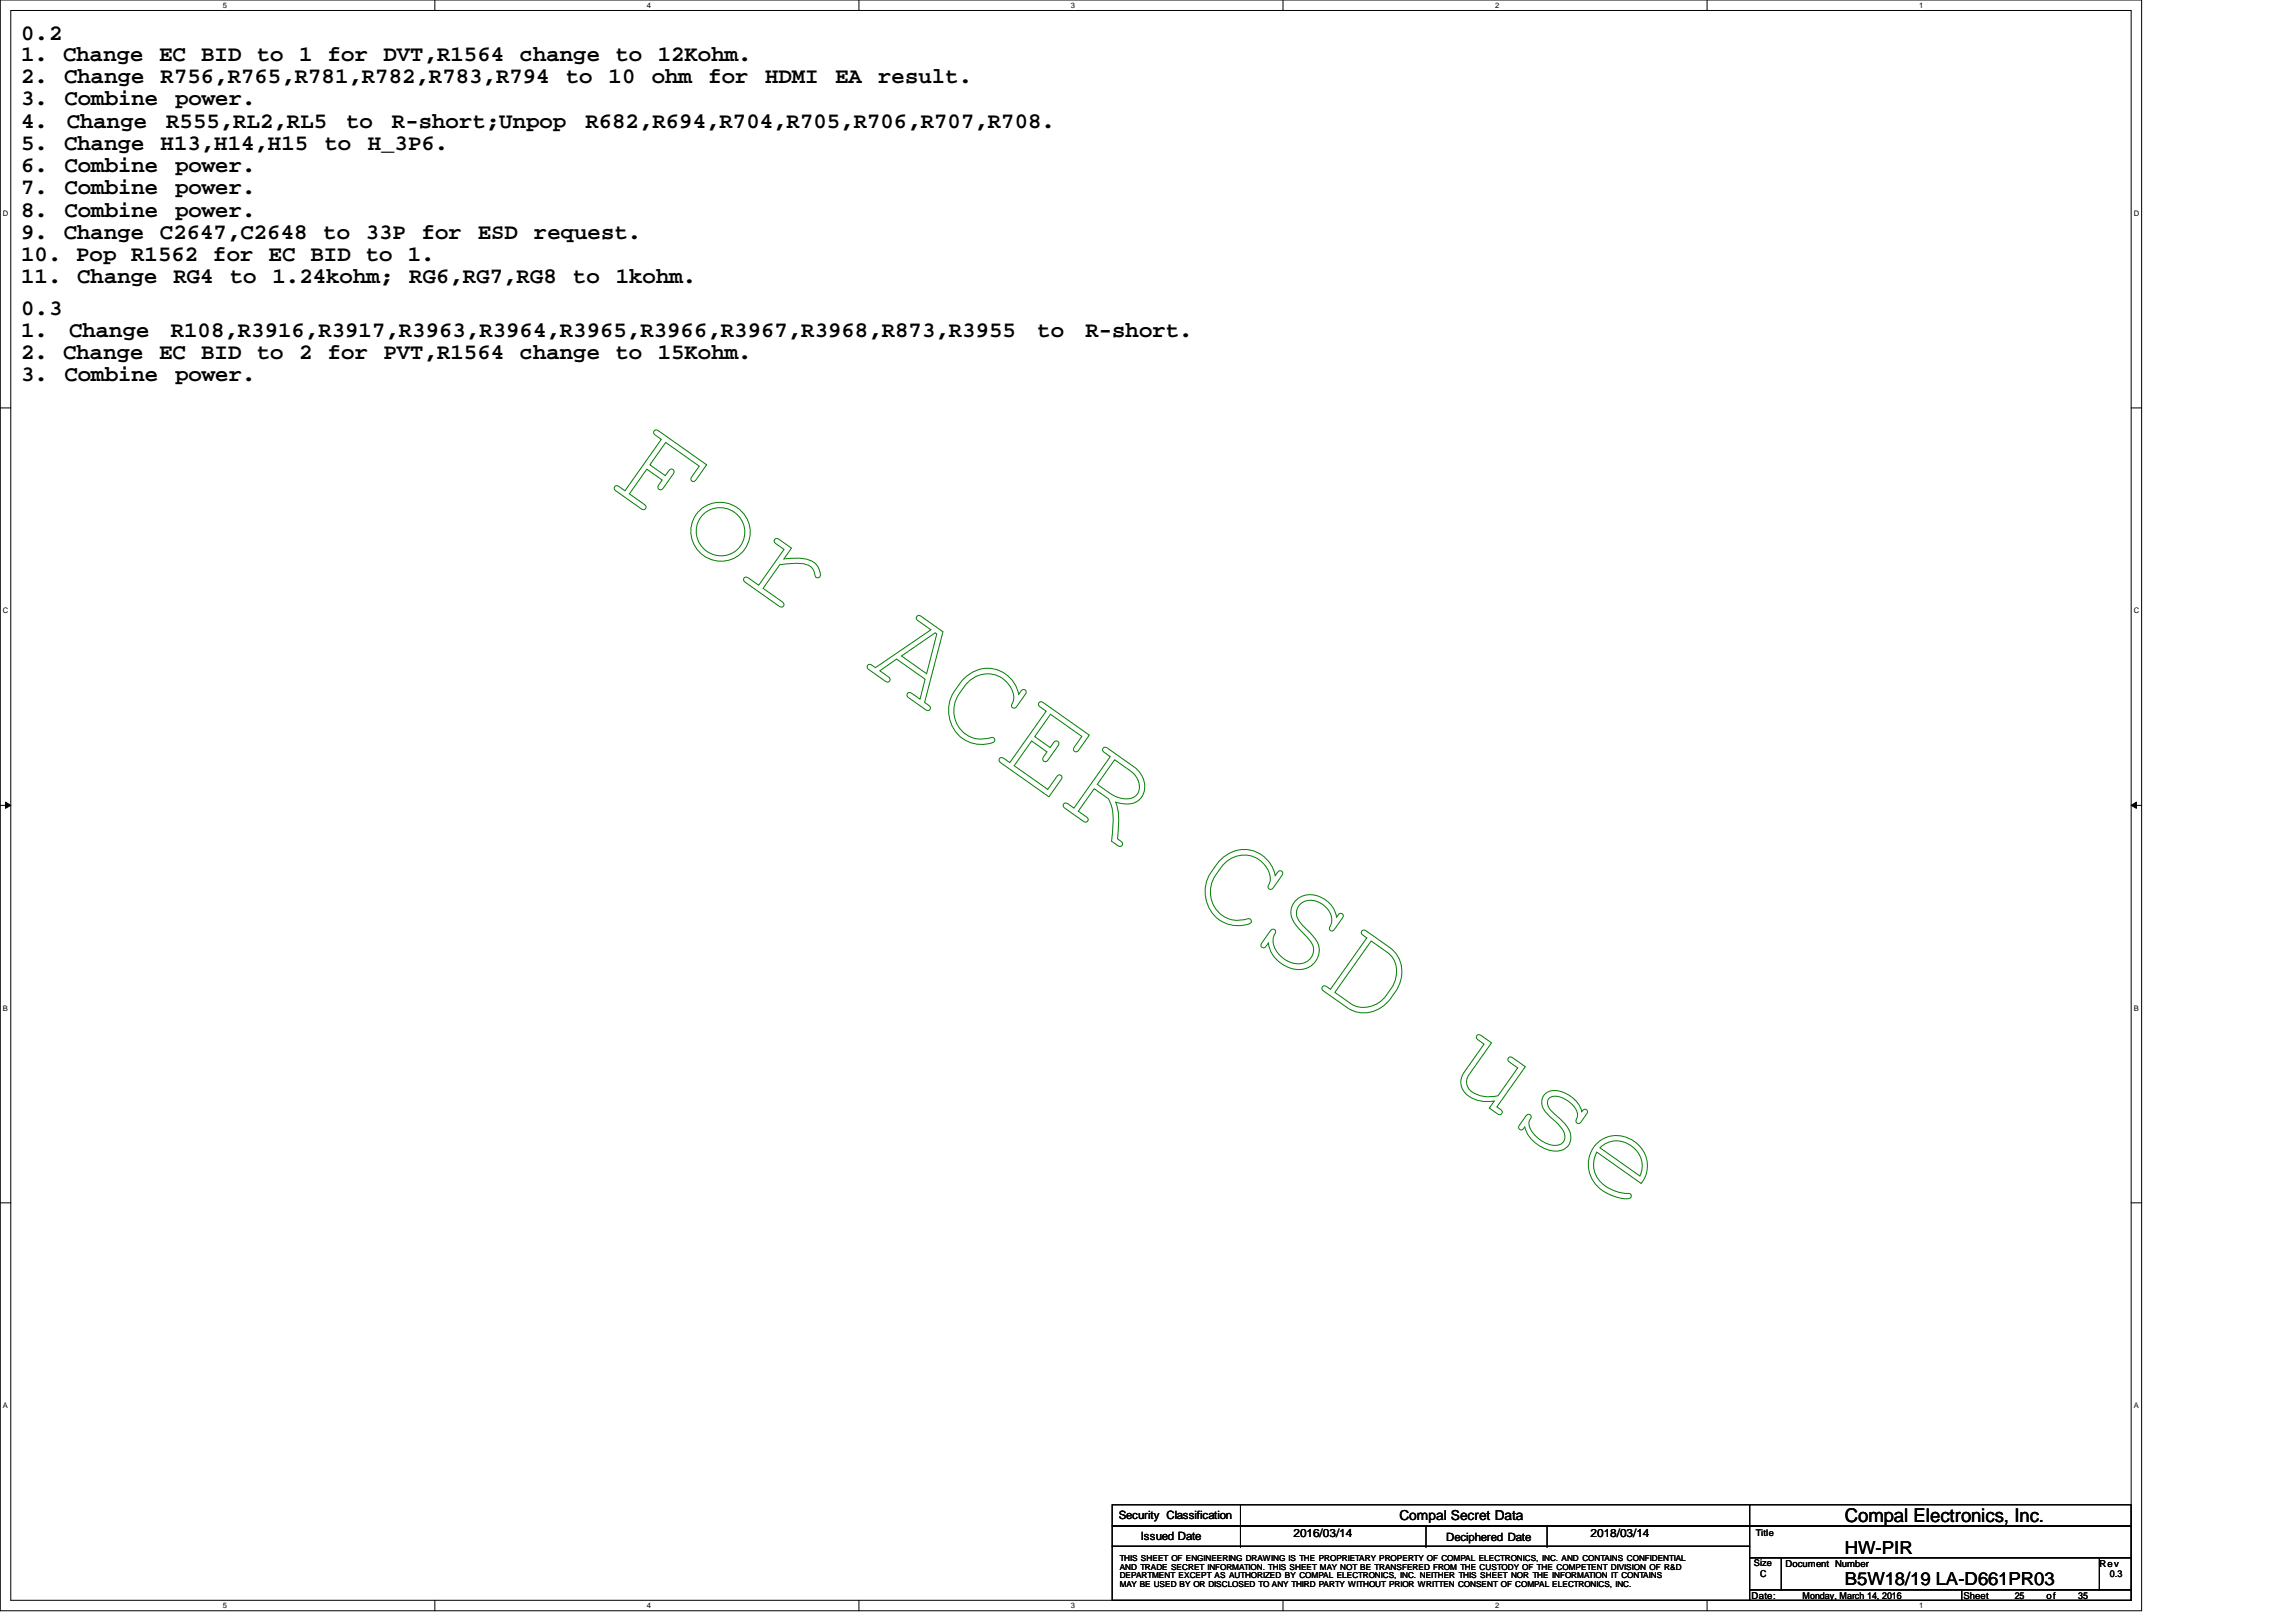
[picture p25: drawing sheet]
<svg xmlns="http://www.w3.org/2000/svg" width="297mm" height="210mm" viewBox="0 0 297 210" stroke-linecap="round" stroke-linejoin="round" font-family="sans-serif">
<defs><g id="words">
<g font-size="2.9">
<text x="2.7" y="5.1">0.2</text>
<text x="2.7" y="7.9">1. Change EC BID to 1 for DVT,R1564 change to 12Kohm.</text>
<text x="2.7" y="10.8">2.</text>
<text x="8.3" y="10.8">Change</text>
<text x="20.8" y="10.8">R756,R765,R781,R782,R783,R794</text>
<text x="73.2" y="10.8">to</text>
<text x="78.7" y="10.8">10</text>
<text x="84.3" y="10.8">ohm for</text>
<text x="99" y="10.8">HDMI</text>
<text x="108" y="10.8">EA</text>
<text x="113.6" y="10.8">result.</text>
<text x="2.7" y="13.6">3.</text>
<text x="2.7" y="16.5">4.</text>
<text x="8.3" y="13.6">Combine</text>
<text x="8.6" y="16.5">Change</text>
<text x="21.5" y="16.5">R555,RL2,RL5</text>
<text x="22.6" y="13.6">power.</text>
<text x="44.8" y="16.5">to</text>
<text x="50.7" y="16.5">R-short;Unpop</text>
<text x="75.7" y="16.5">R682,R694,R704,R705,R706,R707,R708.</text>
<text x="2.7" y="19.4">5.</text>
<text x="2.7" y="22.3">6.</text>
<text x="8.3" y="19.4">Change</text>
<text x="8.3" y="22.3">Combine</text>
<text x="20.8" y="19.4">H13,H14,H15</text>
<text x="22.6" y="22.3">power.</text>
<text x="42" y="19.4">to</text>
<text x="47.6" y="19.4">H_3P6.</text>
<text x="2.7" y="25.1">7.</text>
<text x="2.7" y="28">8.</text>
<text x="8.3" y="25.1">Combine</text>
<text x="8.3" y="28">Combine</text>
<text x="22.6" y="25.1">power.</text>
<text x="22.6" y="28">power.</text>
<text x="2.7" y="30.9">9.</text>
<text x="2.7" y="33.8">10. Pop R1562 for EC BID to 1.</text>
<text x="8.3" y="30.9">Change</text>
<text x="20.7" y="30.9">C2647,C2648</text>
<text x="41.8" y="30.9">to</text>
<text x="47.3" y="30.9">33P</text>
<text x="54.6" y="30.9">for</text>
<text x="61.8" y="30.9">ESD</text>
<text x="69.1" y="30.9">request.</text>
<text x="2.7" y="36.7">11.</text>
<text x="2.7" y="40.8">0.3</text>
<text x="10" y="36.7">Change</text>
<text x="22.4" y="36.7">RG4</text>
<text x="29.7" y="36.7">to</text>
<text x="35.3" y="36.7">1.24kohm;</text>
<text x="53" y="36.7">RG6,RG7,RG8</text>
<text x="74.1" y="36.7">to</text>
<text x="79.7" y="36.7">1kohm.</text>
<text x="2.7" y="43.6">1.</text>
<text x="2.7" y="46.4">2. Change EC BID to 2 for PVT,R1564 change to 15Kohm.</text>
<text x="8.9" y="43.6">Change</text>
<text x="22.1" y="43.6">R108,R3916,R3917,R3963,R3964,R3965,R3966,R3967,R3968,R873,R3955</text>
<text x="134.2" y="43.6">to</text>
<text x="140.4" y="43.6">R-short.</text>
<text x="2.7" y="49.3">3.</text>
<text x="8.3" y="49.3">Combine</text>
<text x="22.6" y="49.3">power.</text>
</g>
<text font-size="2.5" x="238.7" y="197">Compal Electronics, Inc.</text>
<g font-size="2.3">
<text x="238.7" y="201">HW-PIR</text>
<text x="238.7" y="205.1">B5W18/19 LA-D661PR03</text>
</g>
<text font-size="1.8" x="181.1" y="196.8">Compal Secret Data</text>
<g font-size="1.5">
<text x="144.7" y="196.6">Security Classification</text>
<text x="147.6" y="199.3">Issued Date</text>
<text x="167.3" y="198.8">2016/03/14</text>
<text x="187.1" y="199.4">Deciphered Date</text>
<text x="205.8" y="198.8">2018/03/14</text>
</g>
<g font-size="1.2">
<text x="226.9" y="202.7">Size</text>
<text x="227.2" y="198.7">Title</text>
<text x="231" y="202.7">Document Number</text>
<text x="271.6" y="202.7">Rev</text>
<text x="226.6" y="206.9">Date:</text>
<text x="227.7" y="204.1">C</text>
<text x="233.2" y="206.9">Monday, March 14, 2016</text>
<text x="254" y="206.9">Sheet</text>
<text x="260.6" y="206.9">25</text>
<text x="264.7" y="206.9">of</text>
<text x="268.9" y="206.9">35</text>
<text x="273" y="204.1">0.3</text>
</g>
<g font-size="1.1">
<text x="144.9" y="202">THIS SHEET OF ENGINEERING DRAWING IS THE PROPRIETARY PROPERTY OF COMPAL ELECTRONICS, INC. AND CONTAINS CONFIDENTIAL</text>
<text x="144.9" y="203.1">AND TRADE SECRET INFORMATION. THIS SHEET MAY NOT BE TRANSFERED FROM THE CUSTODY OF THE COMPETENT DIVISION OF R&amp;D</text>
<text x="144.9" y="205.3">MAY BE USED BY OR DISCLOSED TO ANY THIRD PARTY WITHOUT PRIOR WRITTEN CONSENT OF COMPAL ELECTRONICS, INC.</text>
<text x="144.9" y="204.2">DEPARTMENT EXCEPT AS AUTHORIZED BY COMPAL ELECTRONICS, INC. NEITHER THIS SHEET NOR THE INFORMATION IT CONTAINS</text>
</g>
<g font-size="1">
<text x="28.8" y="1">5</text>
<text x="83.7" y="1">4</text>
<text x="138.6" y="1">3</text>
<text x="193.4" y="1">2</text>
<text x="248.3" y="1">1</text>
<text x=".4" y="27.9">D</text>
<text x="276.1" y="27.9">D</text>
<text x=".4" y="79.4">C</text>
<text x="276.1" y="79.4">C</text>
<text x=".4" y="130.8">B</text>
<text x="276.1" y="130.8">B</text>
<text x=".4" y="182.2">A</text>
<text x="276.1" y="182.2">A</text>
<text x="28.8" y="208.1">5</text>
<text x="83.7" y="208.1">4</text>
<text x="138.6" y="208.1">3</text>
<text x="193.4" y="208.1">2</text>
<text x="248.3" y="208.1">1</text>
</g>
</g></defs>
<path d="M0 0h277.1v208.4h-277.1zM1.4 1.4h274.3v205.7h-274.3z" fill="none" stroke="#000" stroke-width=".13"/>
<g fill="#fff">
<path d="M28.8 .1h.6v1.1h-.6z"/>
<path d="M28.8 207.2h.6v1.1h-.6z"/>
</g>
<path d="M56.3 0v1.4M56.3 207.1v1.3" fill="none" stroke="#000" stroke-width=".13"/>
<g fill="#fff">
<path d="M83.7 .1h.5v1.1h-.5z"/>
<path d="M83.7 207.2h.5v1.1h-.5z"/>
</g>
<path d="M111.1 0v1.4M111.1 207.1v1.3" fill="none" stroke="#000" stroke-width=".13"/>
<g fill="#fff">
<path d="M138.6 .1h.5v1.1h-.5z"/>
<path d="M138.6 207.2h.5v1.1h-.5z"/>
</g>
<path d="M166 0v1.4M166 207.1v1.3" fill="none" stroke="#000" stroke-width=".13"/>
<g fill="#fff">
<path d="M193.4 .1h.6v1.1h-.6z"/>
<path d="M193.4 207.2h.6v1.1h-.6z"/>
</g>
<path d="M220.8 0v1.4M220.8 207.1v1.3" fill="none" stroke="#000" stroke-width=".13"/>
<g fill="#fff">
<path d="M248.3 .1h.5v1.1h-.5z"/>
<path d="M248.3 207.2h.5v1.1h-.5z"/>
<path d="M.4 27.1h.7v1.1h-.7z"/>
<path d="M276.1 27.1h.7v1.1h-.7z"/>
<path d="M.4 78.5h.7v1.1h-.7z"/>
<path d="M276.1 78.5h.7v1.1h-.7z"/>
</g>
<path d="M0 52.8h1.4M275.7 52.8h1.4" fill="none" stroke="#000" stroke-width=".13"/>
<g fill="#fff">
<path d="M.4 129.9h.6v1.1h-.6z"/>
<path d="M276.1 129.9h.6v1.1h-.6z"/>
</g>
<path d="M0 104.2h1.4M.7 103.8l.7 .4-.7 .4zM275.7 104.2l.7-.4v.8zM275.7 104.2h1.4" fill="none" stroke="#000" stroke-width=".13"/>
<path d="M.7 103.8l.7 .4-.7 .4zM275.7 104.2l.7-.4v.8z" fill="#000"/>
<g fill="#fff">
<path d="M.4 181.4h.6v1.1h-.6z"/>
<path d="M276.1 181.4h.6v1.1h-.6z"/>
</g>
<g fill="none" stroke="#000" stroke-width=".13">
<path d="M0 155.7h1.4M275.7 155.7h1.4M143.9 194.7h82.5v2.8h-82.5zM143.9 197.5h82.5v2.6h-82.5zM160.5 197.5h.1M160.5 194.7v5.4M184.5 197.5v2.6M200.1 197.5v2.6M226.4 194.7h49.3v2.8h-49.3zM226.4 197.5h49.3v4.1h-49.3zM143.9 200.1h82.5v7h-82.5zM160.5 200.1h.1"/>
<path d="M184.5 200.1h.1M200.1 200.1h.1M226.4 201.6h4.1v4.1h-4.1zM226.4 205.7h27.4v1.4h-27.4zM230.5 201.6h41.1v4.1h-41.1zM253.8 205.7h21.9v1.4h-21.9zM271.6 201.6h4.1v4.1h-4.1z"/>
</g>
<g fill="none" stroke="#008000" stroke-width=".13">
<path d="M84.6 55.8l.2-.1 .4 .1 6.2 4.4-1.3 1.9-.4 .2h-.2l-.1-.2v-.2l1.1-1.6-4.4-3-2 2.8 2 1.5 .6-.8a.34 .34 0 0 1 .4 0 .34 .34 0 0 1 .1 .3l-1.6 2.2a.34 .34 0 0 1-.3 0 .34 .34 0 0 1-.2-.3l.6-.9-2-1.4-2.3 3.2 2.1 1.5 .1 .2-.2 .3-.5-.1-3.2-2.3-.2-.3 .2-.3h.2l1 .6 4.7-6.6-1-.8zM90.6 66a3.8 3.8 0 0 1 6.2 1.4 3.8 3.8 0 0 1-3.6 5.2 3.9 3.9 0 0 1-3.5-2.4 3.9 3.9 0 0 1 .9-4.2zM91.1 66.4a3.1 3.1 0 0 1 5 1.2 3.1 3.1 0 0 1-2.7 4.3 3.2 3.2 0 0 1-3.1-1.9 3.2 3.2 0 0 1 .8-3.6zM100.2 69.8l.4-.1 .2 .1 1.6 1.1-1 1.4a5.9 5.9 0 0 1 3.9 .5 1.98 1.98 0 0 1 .8 1.8 .35 .35 0 0 1-.4 .2 .35 .35 0 0 1-.3-.4 1.6 1.6 0 0 0-1.6-1.5h-1.1l-1.8 .2-2.2 3 2.5 1.8 .2 .4-.2 .3-.4-.2-4.4-3-.2-.4 .2-.3h.2l1.6 1 3.2-4.6-1.2-.9zM112.2 86.1l.4-.1 .7 .4 7.1-4.9-1.8-1.3a.34 .34 0 0 1 0-.4 .34 .34 0 0 1 .3-.1l3.1 2.1-2.4 9.1 .7 .5a.34 .34 0 0 1 0 .4 .34 .34 0 0 1-.3 .1l-2.4-1.6-.3-.4 .3-.3h.1l1.3 .9 .7-2.6-3.7-2.6-2.2 1.5 1.3 1 .1 .1-.3 .4-.4-.2-2.1-1.4-.2-.4zM116.6 84.9l4.4-3 .2 .1-1.3 5.2zM124.6 87.9a4.1 4.1 0 0 1 4.2-1.3 4.1 4.1 0 0 1 3 3.3l.4-.6 .2-.1 .3 .2-.1 .5-1.2 1.7h-.4l-.1-.3a2.19 2.19 0 0 0-.3-2.6 3.5 3.5 0 0 0-5.8 .1 4.6 4.6 0 0 0-1.3 3.8 3.6 3.6 0 0 0 4.9 2.8 .33 .33 0 0 1 .3 .3 .33 .33 0 0 1-.2 .4 4.3 4.3 0 0 1-4.4-.9 4.3 4.3 0 0 1-1.3-4.4 8.1 8.1 0 0 1 1.8-2.9zM134.4 91l.2-.2 .4 .1 5.9 4.2-1.3 2-.4 .2-.2-.1-.1-.3 1.1-1.6-4.1-2.9-2 2.9 2 1.4 .4-.6 .4-.2 .3 .2-.1 .4-1.3 1.8-.4 .3-.3-.2v-.2l.6-.9-2-1.4-2.3 3.2 4.3 3.1 1.4-1.9h.2h.2l.1 .2-.1 .4-1.6 2.2-6.2-4.4-.3-.3 .3-.4h.2l.9 .7 4.7-6.7-.9-.7zM142.7 96.8l.2-.1 .4 .1 3.4 2.4a2.79 2.79 0 0 1 .6 4.4 3 3 0 0 1-3 .2 7.6 7.6 0 0 1 .4 3.7l-.1 1.1 .6 .4v.2l-.2 .3-.4-.1-.8-.5 .2-2a5.7 5.7 0 0 0-.6-3.5l-1.8-1.3-2.1 2.9 1.2 .9 .1 .2-.2 .3-.5-.1-2.3-1.7-.3-.4 .3-.3h.2l.9 .7 4.7-6.7-.9-.7zM144.2 98.3l2.1 1.5a2.28 2.28 0 0 1 .8 3 2.38 2.38 0 0 1-3 .2l-2.1-1.5zM157.8 111.4a4.1 4.1 0 0 1 4.2-1.3 4.1 4.1 0 0 1 3 3.2l.4-.6h.2l.3 .2-.1 .4-1.2 1.7h-.4l-.2-.3a2.19 2.19 0 0 0-.2-2.6 3.5 3.5 0 0 0-5.8 .2 4.6 4.6 0 0 0-1.4 3.7 3.6 3.6 0 0 0 5 2.9 .33 .33 0 0 1 .3 .3 .33 .33 0 0 1-.2 .3 4.3 4.3 0 0 1-4.4-.8 4.3 4.3 0 0 1-1.3-4.4 8.1 8.1 0 0 1 1.8-2.9zM167.8 116.3a3.3 3.3 0 0 1 4.6 1.1l.5 1.3 .4-.4 .2-.1 .3 .2-.1 .4-1.2 1.6a.33 .33 0 0 1-.4 0 .33 .33 0 0 1-.1-.3 2.19 2.19 0 0 0-.9-3.1 2.11 2.11 0 0 0-3.3 .6 2.01 2.01 0 0 0 .8 2.3l.9 .9a2.66 2.66 0 0 1 .7 3.6 2.86 2.86 0 0 1-3.8 .6 3.9 3.9 0 0 1-2.3-3l-.5 .6-.1 .1-.4-.3 .1-.4 1.3-1.7a.34 .34 0 0 1 .4 0 .34 .34 0 0 1 .1 .3 2.29 2.29 0 0 0 .6 3.1 2.88 2.88 0 0 0 3.7 .6 1.8 1.8 0 0 0 0-2.8l-1.2-1.3a2.63 2.63 0 0 1-.7-3.4z"/>
<path d="M176.2 120.5l.3-.1 .3 .1 3 2.1a4.1 4.1 0 0 1 .7 5.8 4.8 4.8 0 0 1-4.3 2.7l-.6-.1-.7-.2-.6-.4-3-2.1-.3-.4 .2-.3h.2l.7 .4 4.7-6.6-.6-.5zM177.4 121.8l2 1.4a3.3 3.3 0 0 1 .6 4.7 4.5 4.5 0 0 1-2.8 2.4 2.96 2.96 0 0 1-2.4-.4l-2.1-1.5zM191.1 134l.3-.1 1.6 1.1-3 4.1a1.61 1.61 0 0 0 .9 2.5 4.3 4.3 0 0 0 2.9 .2l2.6-3.6-1.3-.9v-.2v-.2l.4-.1 1.8 1.2-3.6 5.2 .6 .5 .1 .2-.3 .3-.4-.1-1-.7 .6-.9a3.9 3.9 0 0 1-4.1-1.6 2.1 2.1 0 0 1 .2-2.2l2.6-3.6-.9-.7-.1-.2zM200 141.4a2.81 2.81 0 0 1 3.2 .5 3.4 3.4 0 0 1 1.4 1.9 .44 .44 0 0 1 .6-.2l.2 .3-1 1.4h-.4l-.1-.3a1.64 1.64 0 0 0-.6-2.1 2.66 2.66 0 0 0-2.7-.9 1.17 1.17 0 0 0 .2 1.8l.9 .9a3.2 3.2 0 0 1 1.5 2.9 1.86 1.86 0 0 1-2.3 1.3 4.5 4.5 0 0 1-3.6-3.1l-.3 .4a.34 .34 0 0 1-.4 0 .34 .34 0 0 1-.1-.4l.9-1.4 .4-.2 .2 .1a.39 .39 0 0 1-.1 .6 1.55 1.55 0 0 0 .4 1.7 3.8 3.8 0 0 0 3.2 1.6 1.3 1.3 0 0 0 .5-2.3l-1.8-1.7a1.79 1.79 0 0 1-.2-2.8zM206.7 147.9a3.9 3.9 0 0 1 5.1 .1 3.9 3.9 0 0 1 .5 5.2l-5.7-4.1a3.3 3.3 0 0 0 1.5 4.7 6.1 6.1 0 0 0 2.8 .7l.1 .1v.4a2.12 2.12 0 0 1-1.9-.1 4.5 4.5 0 0 1-3.5-5l.2-.7 .4-.8zM207 148.5a3.2 3.2 0 0 1 4-.2 3.2 3.2 0 0 1 1.2 3.9z"/>
</g>
<use href="#words"/>
</svg>
